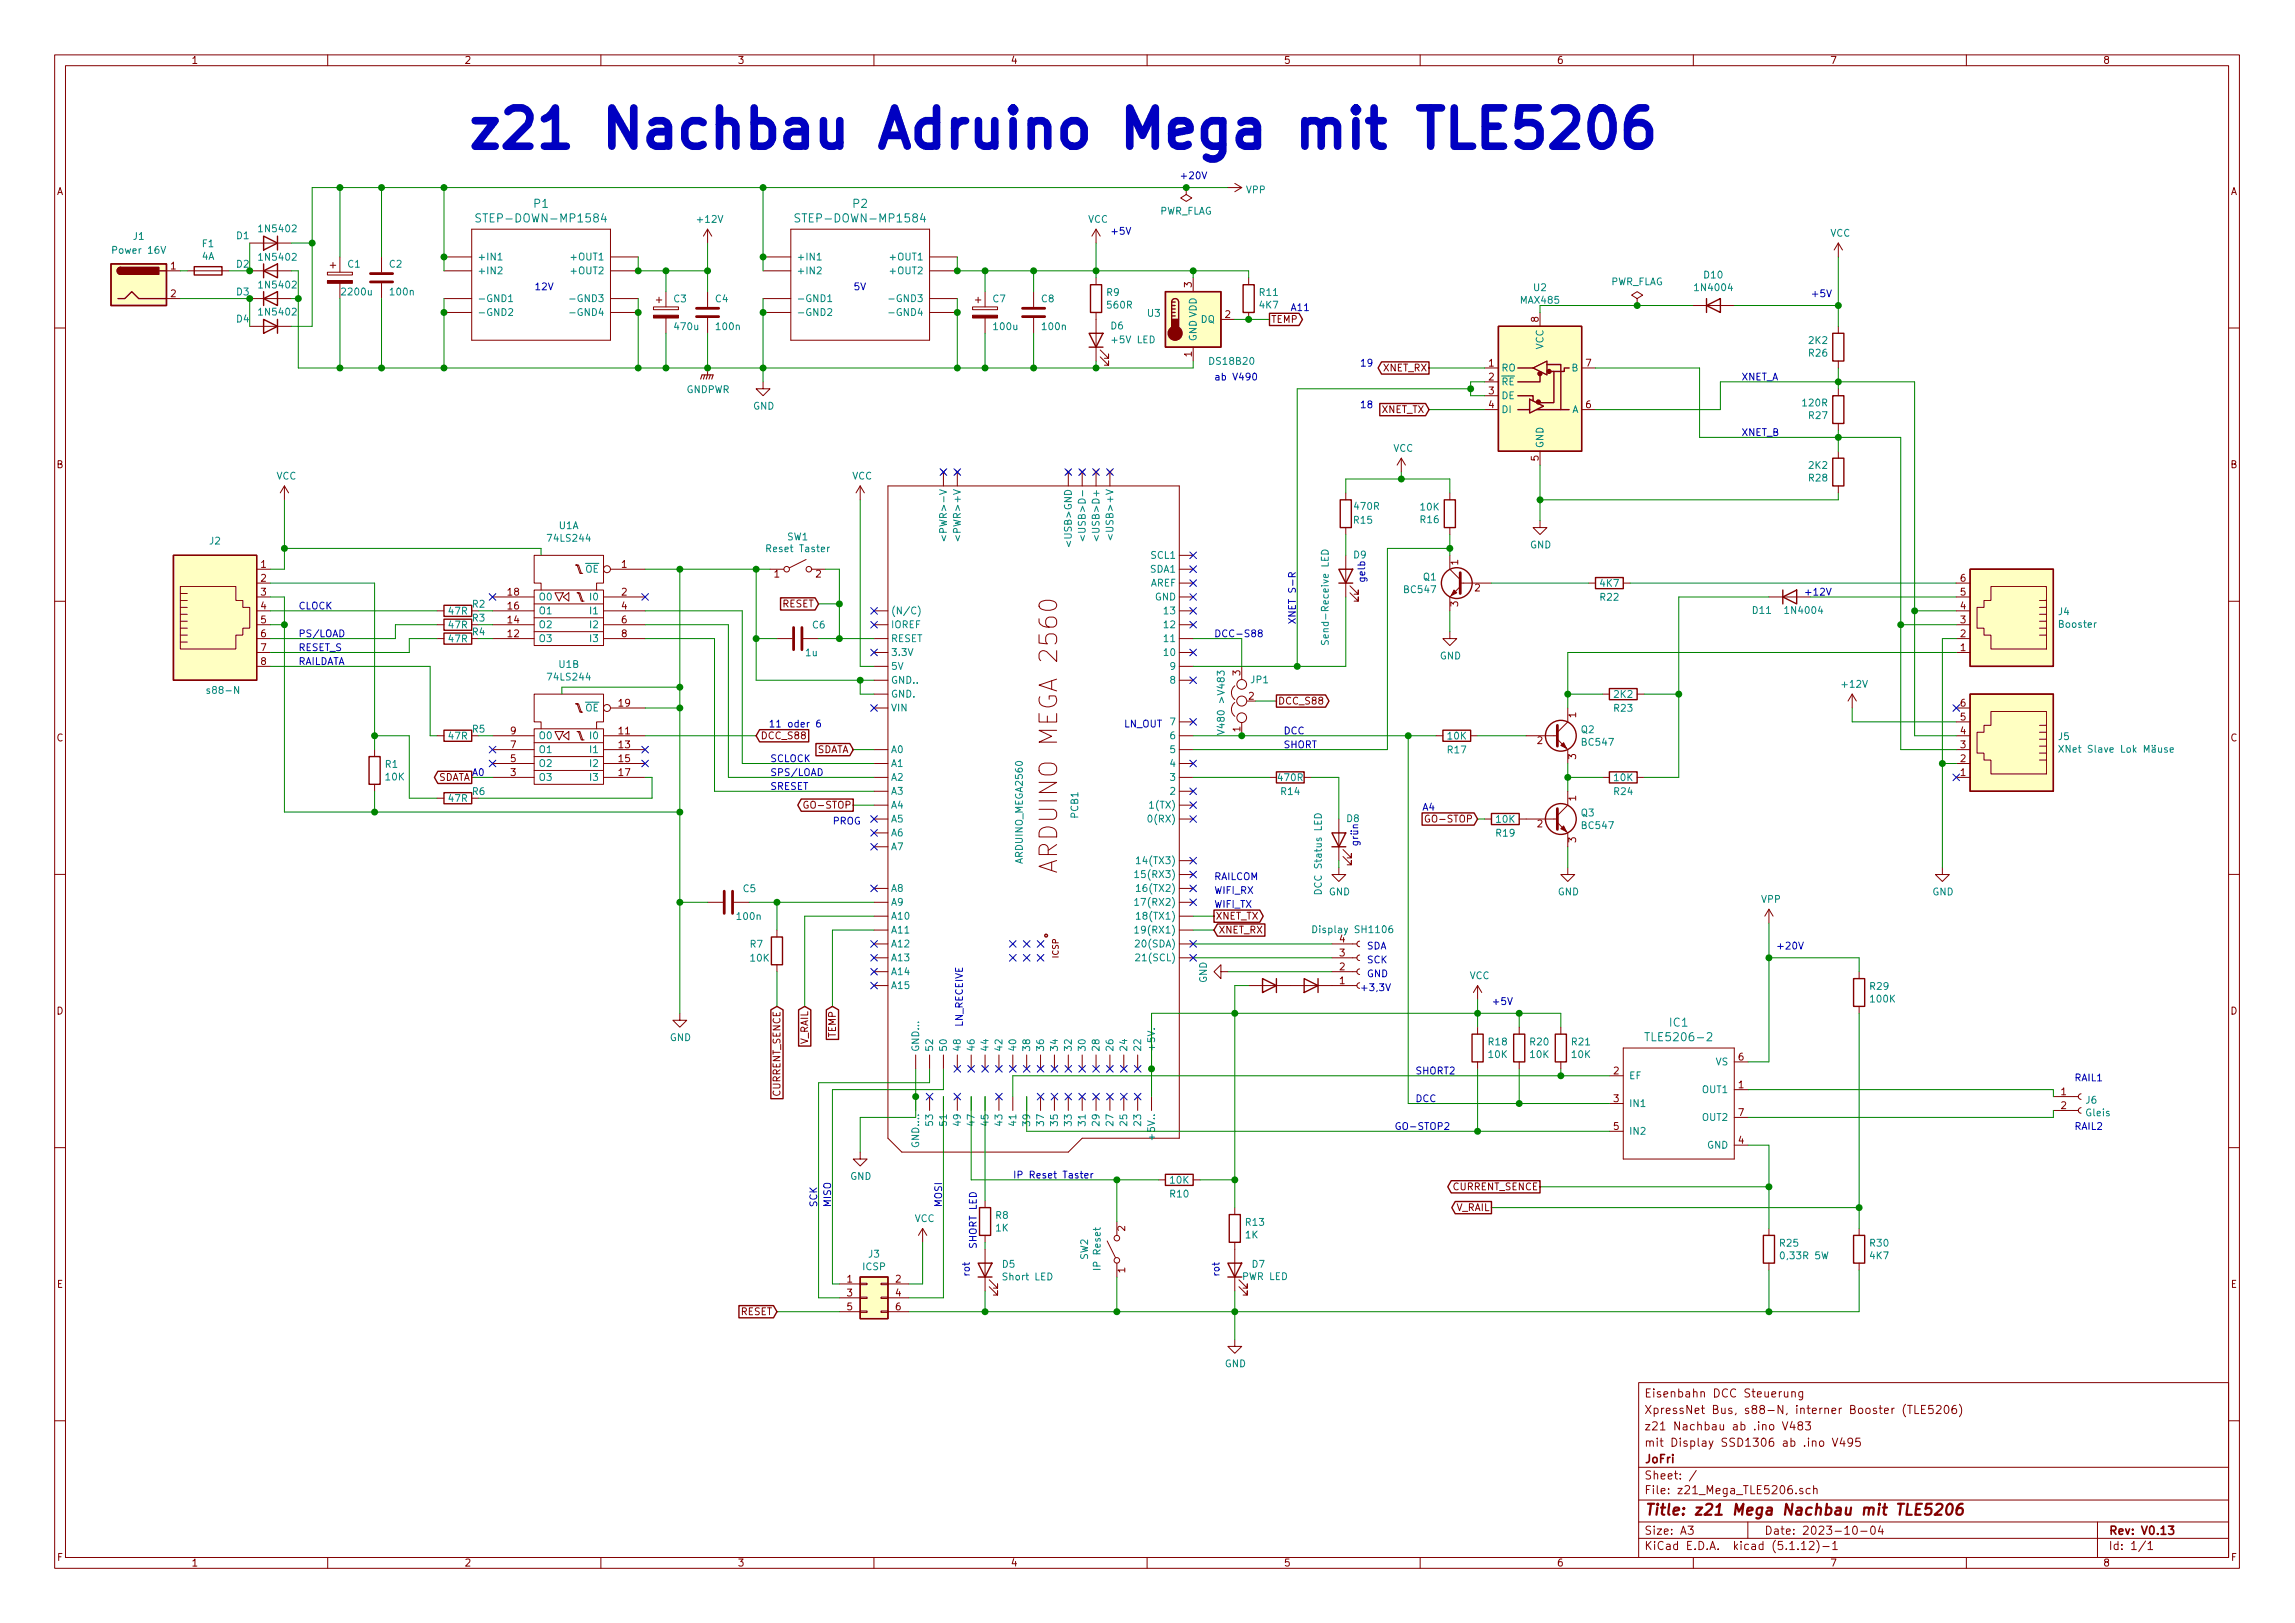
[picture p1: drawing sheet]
<svg xmlns="http://www.w3.org/2000/svg" width="420mm" height="297mm" viewBox="0 0 420 297" stroke-linecap="round" stroke-linejoin="round" font-family="sans-serif">
<defs><g id="words">
<text font-size="9.8" fill="#0000c2" x="85.1" y="27.1">z21 Nachbau Adruino Mega mit TLE5206</text>
<text font-size="4.5" fill="#840000" x="193.6" y="158.1" transform="rotate(-90 193.6 158.1)">ARDUINO MEGA 2560</text>
<text font-size="2.8" fill="#840000" x="301" y="277.3">Title: z21 Mega Nachbau mit TLE5206</text>
<g font-size="2.1" fill="#008484">
<text x="88.4" y="40.7">STEP-DOWN-MP1584</text>
<text x="97.8" y="38">P1</text>
<text x="146.9" y="40.7">STEP-DOWN-MP1584</text>
<text x="156.2" y="38">P2</text>
<text x="302.1" y="190.6">TLE5206-2</text>
<text x="305.7" y="187.9">IC1</text>
</g>
<g font-size="2.1" fill="#840000">
<text x="301" y="255.8">Eisenbahn DCC Steuerung</text>
<text x="301" y="261.8">z21 Nachbau ab .ino V483</text>
<text x="301" y="258.8">XpressNet Bus, s88-N, interner Booster (TLE5206)</text>
<text x="301" y="267.8">JoFri</text>
<text x="301" y="264.8">mit Display SSD1306 ab .ino V495</text>
<text x="301" y="273.5">File: z21_Mega_TLE5206.sch</text>
<text x="301" y="270.8">Sheet: /</text>
<text x="301" y="280.9">Size: A3</text>
<text x="323" y="280.9">Date: 2023-10-04</text>
<text x="386" y="280.9">Rev: V0.13</text>
<text x="301" y="283.7">KiCad E.D.A. kicad (5.1.12)-1</text>
<text x="386" y="283.7">Id: 1/1</text>
</g>
<g font-size="1.8" fill="#840000">
<text x="35" y="11.7">1</text>
<text x="85" y="11.7">2</text>
<text x="135" y="11.7">3</text>
<text x="185" y="11.7">4</text>
<text x="235" y="11.7">5</text>
<text x="285" y="11.7">6</text>
<text x="335" y="11.7">7</text>
<text x="385" y="11.7">8</text>
<text x="10.4" y="35.7">A</text>
<text x="408.4" y="35.7">A</text>
<text x="31.3" y="49.3">1</text>
<text x="218.2" y="52.6" transform="rotate(-90 218.2 52.6)">3</text>
<text x="31.3" y="54.4">2</text>
<text x="224.3" y="58.2">2</text>
<text x="232.7" y="59.1">TEMP</text>
<text x="281.7" y="58.9" transform="rotate(-90 281.7 58.9)">8</text>
<text x="218.2" y="65.3" transform="rotate(-90 218.2 65.3)">1</text>
<text x="253.2" y="68">XNET_RX</text>
<text x="272.6" y="67.1">1</text>
<text x="272.6" y="69.6">2</text>
<text x="290.3" y="67.1">7</text>
<text x="252.9" y="75.6">XNET_TX</text>
<text x="272.6" y="72.2">3</text>
<text x="272.6" y="74.7">4</text>
<text x="290.3" y="74.7">6</text>
<text x="10.4" y="85.7">B</text>
<text x="281.7" y="84.3" transform="rotate(-90 281.7 84.3)">5</text>
<text x="408.4" y="85.7">B</text>
<text x="47.8" y="103.9">1</text>
<text x="47.8" y="106.5">2</text>
<text x="113.8" y="103.9">1</text>
<text x="141.8" y="105.7">1</text>
<text x="149.4" y="105.7">2</text>
<text x="267" y="103.4" transform="rotate(-90 267 103.4)">1</text>
<text x="358.9" y="106.5">6</text>
<text x="47.8" y="109">3</text>
<text x="47.8" y="111.5">4</text>
<text x="93" y="111.5">16</text>
<text x="93" y="109">18</text>
<text x="113.8" y="109">2</text>
<text x="113.8" y="111.5">4</text>
<text x="143.2" y="111.2">RESET</text>
<text x="267" y="111" transform="rotate(-90 267 111)">3</text>
<text x="270" y="108.2">2</text>
<text x="358.9" y="111.5">4</text>
<text x="358.9" y="109">5</text>
<text x="47.8" y="114.1">5</text>
<text x="47.8" y="116.6">6</text>
<text x="47.8" y="119.2">7</text>
<text x="93" y="116.6">12</text>
<text x="93" y="114.1">14</text>
<text x="113.8" y="114.1">6</text>
<text x="113.8" y="116.6">8</text>
<text x="358.9" y="119.2">1</text>
<text x="358.9" y="116.6">2</text>
<text x="358.9" y="114.1">3</text>
<text x="47.8" y="121.7">8</text>
<text x="227.1" y="123.6" transform="rotate(-90 227.1 123.6)">3</text>
<text x="113.3" y="129.3">19</text>
<text x="228.6" y="128.1">2</text>
<text x="233.9" y="128.9">DCC_S88</text>
<text x="288.5" y="131.3" transform="rotate(-90 288.5 131.3)">1</text>
<text x="358.9" y="131.9">5</text>
<text x="358.9" y="129.3">6</text>
<text x="10.4" y="135.7">C</text>
<text x="93.5" y="136.9">7</text>
<text x="93.5" y="134.4">9</text>
<text x="113.3" y="134.4">11</text>
<text x="113.3" y="136.9">13</text>
<text x="139.2" y="135.3">DCC_S88</text>
<text x="149.3" y="137.8">SDATA</text>
<text x="227.1" y="133.9" transform="rotate(-90 227.1 133.9)">1</text>
<text x="281.5" y="136.2">2</text>
<text x="358.9" y="136.9">3</text>
<text x="358.9" y="134.4">4</text>
<text x="408.4" y="135.7">C</text>
<text x="80" y="142.9">SDATA</text>
<text x="93.5" y="142">3</text>
<text x="93.5" y="139.5">5</text>
<text x="113.3" y="139.5">15</text>
<text x="113.3" y="142">17</text>
<text x="288.5" y="138.9" transform="rotate(-90 288.5 138.9)">3</text>
<text x="358.9" y="142">1</text>
<text x="358.9" y="139.5">2</text>
<text x="147.8" y="148">GO-STOP</text>
<text x="288.5" y="146.6" transform="rotate(-90 288.5 146.6)">1</text>
<text x="261.6" y="150.5">GO-STOP</text>
<text x="281.5" y="151.4">2</text>
<text x="288.5" y="154.2" transform="rotate(-90 288.5 154.2)">3</text>
<text x="222.5" y="168.3">XNET_TX</text>
<text x="223" y="170.9">XNET_RX</text>
<text x="245.3" y="172.5">4</text>
<text x="245.3" y="177.6">2</text>
<text x="245.3" y="175">3</text>
<text x="10.4" y="185.7">D</text>
<text x="245.3" y="180.1">1</text>
<text x="408.4" y="185.7">D</text>
<text x="148" y="191.3" transform="rotate(-90 148 191.3)">V_RAIL</text>
<text x="153" y="189.9" transform="rotate(-90 153 189.9)">TEMP</text>
<text x="295.4" y="196.6">2</text>
<text x="318.3" y="194.1">6</text>
<text x="142.9" y="200.7" transform="rotate(-90 142.9 200.7)">CURRENT_SENCE</text>
<text x="295.4" y="201.7">3</text>
<text x="318.3" y="199.2">1</text>
<text x="377.3" y="200.4">1</text>
<text x="377.3" y="203">2</text>
<text x="295.4" y="206.8">5</text>
<text x="318.3" y="209.3">4</text>
<text x="318.3" y="204.3">7</text>
<text x="266" y="217.8">CURRENT_SENCE</text>
<text x="266.5" y="221.7">V_RAIL</text>
<text x="206" y="225.3" transform="rotate(-90 206 225.3)">2</text>
<text x="206" y="232.9" transform="rotate(-90 206 232.9)">1</text>
<text x="10.4" y="235.7">E</text>
<text x="155.1" y="234.7">1</text>
<text x="155.1" y="237.3">3</text>
<text x="155.1" y="239.8">5</text>
<text x="164" y="234.7">2</text>
<text x="164" y="237.3">4</text>
<text x="164" y="239.8">6</text>
<text x="408.4" y="235.7">E</text>
<text x="135.6" y="240.7">RESET</text>
<text x="10.5" y="285.7">F</text>
<text x="35" y="286.7">1</text>
<text x="85" y="286.7">2</text>
<text x="135" y="286.7">3</text>
<text x="185" y="286.7">4</text>
<text x="235" y="286.7">5</text>
<text x="285" y="286.7">6</text>
<text x="335" y="286.7">7</text>
<text x="385" y="286.7">8</text>
<text x="408.5" y="285.7">F</text>
</g>
<g font-size="1.8" fill="#0000c2">
<text x="215.9" y="32.8">+20V</text>
<text x="203.2" y="43">+5V</text>
<text x="97.8" y="53.1">12V</text>
<text x="156.2" y="53.1">5V</text>
<text x="236.2" y="56.9">A11</text>
<text x="331.5" y="54.4">+5V</text>
<text x="222.2" y="69.6">ab V490</text>
<text x="248.9" y="67.1">19</text>
<text x="318.8" y="69.6">XNET_A</text>
<text x="248.9" y="74.7">18</text>
<text x="318.8" y="79.8">XNET_B</text>
<text x="249.9" y="106.7" transform="rotate(-90 249.9 106.7)">gelb</text>
<text x="54.6" y="111.5">CLOCK</text>
<text x="330.2" y="109">+12V</text>
<text x="54.6" y="119.2">RESET_S</text>
<text x="54.6" y="116.6">PS/LOAD</text>
<text x="222.2" y="116.6">DCC-S88</text>
<text x="237.2" y="114.3" transform="rotate(-90 237.2 114.3)">XNET S-R</text>
<text x="54.6" y="121.7">RAILDATA</text>
<text x="140.2" y="133.1">11 oder 6</text>
<text x="205.7" y="133.1">LN_OUT</text>
<text x="234.9" y="134.4">DCC</text>
<text x="234.9" y="136.9">SHORT</text>
<text x="86.4" y="142">A0</text>
<text x="141" y="139.5">SCLOCK</text>
<text x="141" y="142">SPS/LOAD</text>
<text x="141" y="144.6">SRESET</text>
<text x="260.3" y="148.4">A4</text>
<text x="152.4" y="150.9">PROG</text>
<text x="248.7" y="155" transform="rotate(-90 248.7 155)">grün</text>
<text x="222.2" y="161.1">RAILCOM</text>
<text x="222.2" y="163.6">WIFI_RX</text>
<text x="222.2" y="166.2">WIFI_TX</text>
<text x="250.2" y="173.8">SDA</text>
<text x="325.1" y="173.8">+20V</text>
<text x="250.2" y="176.3">SCK</text>
<text x="250.2" y="178.9">GND</text>
<text x="248.9" y="181.4">+3,3V</text>
<text x="273" y="183.9">+5V</text>
<text x="176.3" y="188" transform="rotate(-90 176.3 188)">LN_RECEIVE</text>
<text x="259.1" y="196.6">SHORT2</text>
<text x="379.7" y="197.9">RAIL1</text>
<text x="259.1" y="201.7">DCC</text>
<text x="255.3" y="206.8">GO-STOP2</text>
<text x="379.7" y="206.8">RAIL2</text>
<text x="185.4" y="215.7">IP Reset Taster</text>
<text x="149.6" y="221" transform="rotate(-90 149.6 221)">SCK</text>
<text x="152.1" y="221" transform="rotate(-90 152.1 221)">MISO</text>
<text x="172.5" y="221" transform="rotate(-90 172.5 221)">MOSI</text>
<text x="177.5" y="233.7" transform="rotate(-90 177.5 233.7)">rot</text>
<text x="178.8" y="228.6" transform="rotate(-90 178.8 228.6)">SHORT LED</text>
<text x="223.3" y="233.7" transform="rotate(-90 223.3 233.7)">rot</text>
</g>
<g font-size="1.8" fill="#008484">
<text x="228.2" y="35.4">VPP</text>
<text x="127.8" y="40.8">+12V</text>
<text x="199.2" y="40.8">VCC</text>
<text x="212.2" y="39.3">PWR_FLAG</text>
<text x="20.9" y="46.4">Power 16V</text>
<text x="24.4" y="43.9">J1</text>
<text x="37" y="47.6">4A</text>
<text x="37.1" y="45.2">F1</text>
<text x="43.3" y="43.8">D1</text>
<text x="47.7" y="47.7">1N5402</text>
<text x="47.7" y="42.5">1N5402</text>
<text x="87.4" y="47.7">+IN1</text>
<text x="105" y="47.7">+OUT1</text>
<text x="145.8" y="47.7">+IN1</text>
<text x="163.4" y="47.7">+OUT1</text>
<text x="335.1" y="43.3">VCC</text>
<text x="43.3" y="49">D2</text>
<text x="47.7" y="52.8">1N5402</text>
<text x="63.7" y="49">C1</text>
<text x="71.3" y="49">C2</text>
<text x="87.4" y="50.2">+IN2</text>
<text x="105" y="50.2">+OUT2</text>
<text x="145.8" y="50.2">+IN2</text>
<text x="163.4" y="50.2">+OUT2</text>
<text x="280.8" y="53.3">U2</text>
<text x="294.8" y="52.2">PWR_FLAG</text>
<text x="310.6" y="53.3">1N4004</text>
<text x="312" y="51">D10</text>
<text x="43.3" y="54.1">D3</text>
<text x="43.3" y="59">D4</text>
<text x="47.7" y="57.7">1N5402</text>
<text x="62.8" y="54.1">2200u</text>
<text x="71.6" y="54.1">100n</text>
<text x="87.4" y="55.3">-GND1</text>
<text x="87.4" y="57.8">-GND2</text>
<text x="105.2" y="55.3">-GND3</text>
<text x="105.2" y="57.8">-GND4</text>
<text x="123.4" y="55.3">C3</text>
<text x="131" y="55.3">C4</text>
<text x="145.8" y="55.3">-GND1</text>
<text x="145.8" y="57.8">-GND2</text>
<text x="163.7" y="55.3">-GND3</text>
<text x="163.7" y="57.8">-GND4</text>
<text x="181.8" y="55.3">C7</text>
<text x="190.7" y="55.3">C8</text>
<text x="202.6" y="54.2">R9</text>
<text x="202.8" y="56.5">560R</text>
<text x="210.1" y="58">U3</text>
<text x="219.9" y="59.1">DQ</text>
<text x="230.7" y="54.2">R11</text>
<text x="230.7" y="56.5">4K7</text>
<text x="278.5" y="55.6">MAX485</text>
<text x="123.6" y="60.4">470u</text>
<text x="131.3" y="60.4">100n</text>
<text x="182.1" y="60.4">100u</text>
<text x="191" y="60.4">100n</text>
<text x="203.4" y="60.3">D6</text>
<text x="203.8" y="62.8">+5V LED</text>
<text x="219.1" y="62.5" transform="rotate(-90 219.1 62.5)">GND VDD</text>
<text x="282.6" y="64" transform="rotate(-90 282.6 64)">VCC</text>
<text x="331.2" y="65.3">R26</text>
<text x="331.2" y="63">2K2</text>
<text x="125.6" y="71.9">GNDPWR</text>
<text x="221.7" y="66.8">DS18B20</text>
<text x="274.8" y="68">RO</text>
<text x="274.8" y="70.5">RE</text>
<text x="287.8" y="68">B</text>
<text x="137.9" y="75">GND</text>
<text x="274.8" y="73.1">DE</text>
<text x="274.8" y="75.6">DI</text>
<text x="287.8" y="75.6">A</text>
<text x="330.1" y="74.4">120R</text>
<text x="331.2" y="76.7">R27</text>
<text x="255.1" y="82.7">VCC</text>
<text x="282.6" y="82.1" transform="rotate(-90 282.6 82.1)">GND</text>
<text x="50.6" y="87.8">VCC</text>
<text x="156" y="87.8">VCC</text>
<text x="331.2" y="88.1">R28</text>
<text x="331.2" y="85.8">2K2</text>
<text x="247.9" y="95.8">R15</text>
<text x="248.1" y="93.3">470R</text>
<text x="260.1" y="95.7">R16</text>
<text x="260.1" y="93.4">10K</text>
<text x="38.4" y="99.7">J2</text>
<text x="100.6" y="99.1">74LS244</text>
<text x="102.4" y="96.8">U1A</text>
<text x="140.7" y="101.1">Reset Taster</text>
<text x="144.1" y="98.9">SW1</text>
<text x="173.4" y="97.4" transform="rotate(-90 173.4 97.4)">&lt;PWR&gt;-V</text>
<text x="175.9" y="97.9" transform="rotate(-90 175.9 97.9)">&lt;PWR&gt;+V</text>
<text x="196.2" y="99.2" transform="rotate(-90 196.2 99.2)">&lt;USB&gt;GND</text>
<text x="198.8" y="97.1" transform="rotate(-90 198.8 97.1)">&lt;USB&gt;D-</text>
<text x="201.3" y="97.5" transform="rotate(-90 201.3 97.5)">&lt;USB&gt;D+</text>
<text x="203.8" y="97.4" transform="rotate(-90 203.8 97.4)">&lt;USB&gt;+V</text>
<text x="280.1" y="100.4">GND</text>
<text x="107.2" y="104.8">OE</text>
<text x="210.6" y="107.4">AREF</text>
<text x="210.7" y="104.8">SDA1</text>
<text x="210.9" y="102.3">SCL1</text>
<text x="247.9" y="102.2">D9</text>
<text x="260.6" y="106.2">Q1</text>
<text x="293" y="107.4">4K7</text>
<text x="82.2" y="112.5">47R</text>
<text x="86.5" y="111.2">R2</text>
<text x="86.5" y="113.8">R3</text>
<text x="98.6" y="112.4">O1</text>
<text x="98.6" y="109.9">O0</text>
<text x="108.3" y="109.9">I0</text>
<text x="108.3" y="112.4">I1</text>
<text x="163.1" y="112.4">(N/C)</text>
<text x="211.5" y="109.9">GND</text>
<text x="213.4" y="112.4">13</text>
<text x="257.2" y="108.5">BC547</text>
<text x="293" y="109.9">R22</text>
<text x="320.9" y="112.4">D11</text>
<text x="327.1" y="112.4">1N4004</text>
<text x="376.9" y="112.6">J4</text>
<text x="82.2" y="115">47R</text>
<text x="82.2" y="117.6">47R</text>
<text x="86.5" y="116.3">R4</text>
<text x="98.6" y="117.5">O3</text>
<text x="98.6" y="115">O2</text>
<text x="108.3" y="115">I2</text>
<text x="108.3" y="117.5">I3</text>
<text x="148.8" y="115">C6</text>
<text x="163.1" y="115">IOREF</text>
<text x="163.1" y="117.5">RESET</text>
<text x="213.4" y="117.5">11</text>
<text x="213.4" y="115">12</text>
<text x="243.3" y="117.1" transform="rotate(-90 243.3 117.1)">Send-Receive LED</text>
<text x="377" y="114.9">Booster</text>
<text x="100.6" y="124.5">74LS244</text>
<text x="102.4" y="122.2">U1B</text>
<text x="147.5" y="120.1">1u</text>
<text x="163.1" y="120.1">3.3V</text>
<text x="163.1" y="122.6">5V</text>
<text x="163.1" y="125.1">GND..</text>
<text x="213.4" y="120.1">10</text>
<text x="214.4" y="125.1">8</text>
<text x="214.4" y="122.6">9</text>
<text x="229" y="125.1">JP1</text>
<text x="263.6" y="120.7">GND</text>
<text x="337.4" y="125.9">+12V</text>
<text x="38.4" y="127">s88-N</text>
<text x="107.2" y="130.2">OE</text>
<text x="163.1" y="127.7">GND.</text>
<text x="163.1" y="130.2">VIN</text>
<text x="295.6" y="130.3">R23</text>
<text x="295.6" y="127.7">2K2</text>
<text x="82.2" y="135.3">47R</text>
<text x="86.5" y="134.1">R5</text>
<text x="98.6" y="137.8">O1</text>
<text x="98.6" y="135.3">O0</text>
<text x="108.3" y="135.3">I0</text>
<text x="108.3" y="137.8">I1</text>
<text x="163.1" y="137.8">A0</text>
<text x="214.4" y="137.8">5</text>
<text x="214.4" y="135.3">6</text>
<text x="214.4" y="132.8">7</text>
<text x="224.2" y="133.5" transform="rotate(-90 224.2 133.5)">V480 &gt;V483</text>
<text x="265.1" y="137.9">R17</text>
<text x="265.1" y="135.3">10K</text>
<text x="289.5" y="134.2">Q2</text>
<text x="289.7" y="136.5">BC547</text>
<text x="376.9" y="135.4">J5</text>
<text x="378.1" y="137.8">XNet Slave Lok Mäuse</text>
<text x="70.6" y="140.5">R1</text>
<text x="70.6" y="142.8">10K</text>
<text x="98.6" y="142.9">O3</text>
<text x="98.6" y="140.4">O2</text>
<text x="108.3" y="140.4">I2</text>
<text x="108.3" y="142.9">I3</text>
<text x="163.1" y="140.4">A1</text>
<text x="163.1" y="142.9">A2</text>
<text x="214.4" y="142.9">3</text>
<text x="214.4" y="140.4">4</text>
<text x="234.1" y="143">470R</text>
<text x="295.6" y="143">10K</text>
<text x="82.2" y="146.8">47R</text>
<text x="86.5" y="145.5">R6</text>
<text x="163.1" y="145.5">A3</text>
<text x="163.1" y="148">A4</text>
<text x="197.4" y="149.7" transform="rotate(-90 197.4 149.7)">PCB1</text>
<text x="211" y="148">1(TX)</text>
<text x="214.4" y="145.5">2</text>
<text x="234.6" y="145.5">R14</text>
<text x="289.5" y="149.4">Q3</text>
<text x="295.6" y="145.5">R24</text>
<text x="163.1" y="150.5">A5</text>
<text x="163.1" y="153.1">A6</text>
<text x="163.1" y="155.6">A7</text>
<text x="210.8" y="150.5">0(RX)</text>
<text x="246.6" y="150.5">D8</text>
<text x="274" y="153.1">R19</text>
<text x="274" y="150.6">10K</text>
<text x="289.7" y="151.7">BC547</text>
<text x="187.2" y="157.8" transform="rotate(-90 187.2 157.8)">ARDUINO_MEGA2560</text>
<text x="208.8" y="160.7">15(RX3)</text>
<text x="209" y="158.2">14(TX3)</text>
<text x="136.1" y="163.3">C5</text>
<text x="163.1" y="163.2">A8</text>
<text x="163.1" y="165.8">A9</text>
<text x="208.8" y="165.8">17(RX2)</text>
<text x="209" y="163.2">16(TX2)</text>
<text x="242" y="163.2" transform="rotate(-90 242 163.2)">DCC Status LED</text>
<text x="243.3" y="163.9">GND</text>
<text x="285.2" y="163.9">GND</text>
<text x="322.5" y="165.2">VPP</text>
<text x="353.8" y="163.9">GND</text>
<text x="135.1" y="168.4">100n</text>
<text x="137.4" y="173.4">R7</text>
<text x="163.1" y="168.3">A10</text>
<text x="163.1" y="170.9">A11</text>
<text x="163.1" y="173.4">A12</text>
<text x="208.5" y="173.4">20(SDA)</text>
<text x="208.8" y="170.9">19(RX1)</text>
<text x="209" y="168.3">18(TX1)</text>
<text x="241.1" y="170.8">Display SH1106</text>
<text x="137.4" y="176">10K</text>
<text x="163.1" y="175.9">A13</text>
<text x="163.1" y="178.5">A14</text>
<text x="208.7" y="175.9">21(SCL)</text>
<text x="221" y="179.9" transform="rotate(-90 221 179.9)">GND</text>
<text x="269" y="179.2">VCC</text>
<text x="163.1" y="181">A15</text>
<text x="342.4" y="181.2">R29</text>
<text x="342.5" y="183.5">100K</text>
<text x="122.6" y="190.5">GND</text>
<text x="272.6" y="191.3">R18</text>
<text x="280.2" y="191.3">R20</text>
<text x="287.8" y="191.3">R21</text>
<text x="168.3" y="192.6" transform="rotate(-90 168.3 192.6)">GND...</text>
<text x="170.8" y="192.6" transform="rotate(-90 170.8 192.6)">52</text>
<text x="173.4" y="192.6" transform="rotate(-90 173.4 192.6)">50</text>
<text x="175.9" y="192.6" transform="rotate(-90 175.9 192.6)">48</text>
<text x="178.4" y="192.6" transform="rotate(-90 178.4 192.6)">46</text>
<text x="181" y="192.6" transform="rotate(-90 181 192.6)">44</text>
<text x="183.5" y="192.6" transform="rotate(-90 183.5 192.6)">42</text>
<text x="186.1" y="192.6" transform="rotate(-90 186.1 192.6)">40</text>
<text x="188.6" y="192.6" transform="rotate(-90 188.6 192.6)">38</text>
<text x="191.1" y="192.6" transform="rotate(-90 191.1 192.6)">36</text>
<text x="193.7" y="192.6" transform="rotate(-90 193.7 192.6)">34</text>
<text x="196.2" y="192.6" transform="rotate(-90 196.2 192.6)">32</text>
<text x="198.8" y="192.6" transform="rotate(-90 198.8 192.6)">30</text>
<text x="201.3" y="192.6" transform="rotate(-90 201.3 192.6)">28</text>
<text x="203.8" y="192.6" transform="rotate(-90 203.8 192.6)">26</text>
<text x="206.4" y="192.6" transform="rotate(-90 206.4 192.6)">24</text>
<text x="208.9" y="192.6" transform="rotate(-90 208.9 192.6)">22</text>
<text x="211.5" y="192.6" transform="rotate(-90 211.5 192.6)">+5V.</text>
<text x="272.6" y="193.6">10K</text>
<text x="280.2" y="193.6">10K</text>
<text x="287.8" y="193.6">10K</text>
<text x="298.2" y="197.5">EF</text>
<text x="314.1" y="195">VS</text>
<text x="298.2" y="202.6">IN1</text>
<text x="311.8" y="200.1">OUT1</text>
<text x="381.9" y="202">J6</text>
<text x="168.3" y="209.6" transform="rotate(-90 168.3 209.6)">GND....</text>
<text x="170.8" y="205.7" transform="rotate(-90 170.8 205.7)">53</text>
<text x="173.4" y="205.7" transform="rotate(-90 173.4 205.7)">51</text>
<text x="175.9" y="205.7" transform="rotate(-90 175.9 205.7)">49</text>
<text x="178.4" y="205.7" transform="rotate(-90 178.4 205.7)">47</text>
<text x="181" y="205.7" transform="rotate(-90 181 205.7)">45</text>
<text x="183.5" y="205.7" transform="rotate(-90 183.5 205.7)">43</text>
<text x="186.1" y="205.7" transform="rotate(-90 186.1 205.7)">41</text>
<text x="188.6" y="205.7" transform="rotate(-90 188.6 205.7)">39</text>
<text x="191.1" y="205.7" transform="rotate(-90 191.1 205.7)">37</text>
<text x="193.7" y="205.7" transform="rotate(-90 193.7 205.7)">35</text>
<text x="196.2" y="205.7" transform="rotate(-90 196.2 205.7)">33</text>
<text x="198.8" y="205.7" transform="rotate(-90 198.8 205.7)">31</text>
<text x="201.3" y="205.7" transform="rotate(-90 201.3 205.7)">29</text>
<text x="203.8" y="205.7" transform="rotate(-90 203.8 205.7)">27</text>
<text x="206.4" y="205.7" transform="rotate(-90 206.4 205.7)">25</text>
<text x="208.9" y="205.7" transform="rotate(-90 208.9 205.7)">23</text>
<text x="211.5" y="207.9" transform="rotate(-90 211.5 207.9)">+5V..</text>
<text x="298.2" y="207.7">IN2</text>
<text x="311.8" y="205.1">OUT2</text>
<text x="381.9" y="204.3">Gleis</text>
<text x="155.7" y="215.9">GND</text>
<text x="312.5" y="210.2">GND</text>
<text x="214.3" y="219.2">R10</text>
<text x="214.3" y="216.6">10K</text>
<text x="167.4" y="223.7">VCC</text>
<text x="182.3" y="223.1">R8</text>
<text x="182.3" y="225.4">1K</text>
<text x="228" y="226.7">1K</text>
<text x="228.1" y="224.3">R13</text>
<text x="158" y="232.5">ICSP</text>
<text x="159.1" y="230.2">J3</text>
<text x="183.5" y="232">D5</text>
<text x="199.2" y="230.5" transform="rotate(-90 199.2 230.5)">SW2</text>
<text x="201.5" y="232.1" transform="rotate(-90 201.5 232.1)">IP Reset</text>
<text x="229.3" y="232">D7</text>
<text x="325.9" y="228.2">R25</text>
<text x="326.3" y="230.5">0,33R 5W</text>
<text x="342.4" y="228.2">R30</text>
<text x="342.4" y="230.5">4K7</text>
<text x="183.8" y="234.3">Short LED</text>
<text x="227.5" y="234.3">PWR LED</text>
<text x="224.2" y="250.2">GND</text>
</g>
<text font-size="1.5" fill="#840000" x="193.8" y="175.3" transform="rotate(-90 193.8 175.3)">ICSP</text>
</g></defs>
<g fill="none" stroke="#840000" stroke-width=".18">
<path d="M10 10h400v277h-400zM12 12h396v273.1h-396zM60 10v2M110 10v2M160 10v2M210 10v2M260 10v2M310 10v2M360 10v2M217.2 34.3v1.3l1 .6-1 .7-1-.7 1-.6M217.2 34.3h.1M224.8 34.3h2.5"/>
<path d="M226.1 33.6l1.2 .7M227.3 34.3l-1.2 .8M30.5 49.6h2.5M30.5 54.6h2.5M34.3 49.6h7.6M45.7 49.6h7.6M45.7 54.6h7.6M45.7 59.7h7.6M45.7 44.5h7.6M59.9 49.8h4.6v.5h-4.6zM60.5 48.6h1M61 48v1.1"/>
<path d="M62.2 47v2.8M62.2 51.9v2.7M69.8 47v2.8M69.8 51.9v2.7M81.3 47h5.1M81.3 49.6h5.1M81.3 54.6h5.1M81.3 57.2h5.1M86.4 41.9h25.4v20.4h-25.4zM111.8 47h5M111.8 49.6h5M111.8 54.6h5"/>
<path d="M111.8 57.2h5M119.6 56.2h4.6v.5h-4.6zM120.1 54.9h1.1M120.6 54.4v1M121.9 53.4v2.8M121.9 58.2v2.8M129.5 41.9l-.7 1.3M129.5 41.9v2.6M129.5 53.4v2.8M129.5 58.2v2.8M129.5 41.9l.8 1.3M139.7 47h5.1"/>
<path d="M139.7 49.6h5.1M139.7 54.6h5.1M139.7 57.2h5.1M144.8 41.9h25.4v20.4h-25.4zM170.2 47h5.1M170.2 49.6h5.1M170.2 54.6h5.1M170.2 57.2h5.1M178.1 56.2h4.5v.5h-4.5zM178.6 54.9h1M179.1 54.4v1M180.3 53.4v2.8"/>
<path d="M180.3 58.2v2.8M189.2 53.4v2.8M189.2 58.2v2.8M200.7 41.9v2.6M200.7 50.8v1.3M200.7 57.2v8.9M200.7 41.9l-.8 1.3M200.7 41.9l.7 1.3M218.4 50.8v2.6M223.5 58.5h2.6M228.6 50.8v1.3M228.6 57.2v1.3"/>
<path d="M281.9 57.2v2.5M299.7 54.6l1-.6-1-.6-1 .6 1 .6v1.3M299.7 55.9h.1M309.9 55.9h7.6M336.5 44.5v2.5M336.5 59.7v1.3M336.5 44.5l-.7 1.3M336.5 44.5l.8 1.3M10 60h2M129.5 67.3v1.3M139.7 69.9v1.3h1.3l-1.3 1.2-1.3-1.2h1.3M201.4 65.3l1.5 1.5v-.7v.7h-.7"/>
<path d="M201.4 64l1.5 1.6v-.8v.8h-.7M218.4 63.5v2.6M271.8 67.3h2.5M271.8 69.9h2.5M271.8 72.4h2.5M271.8 75h2.5M283.2 66.7h.1M289.6 67.3h2.5M289.6 75h2.5M336.5 66.1v1.2M336.5 71.2v1.2M336.5 77.5v1.3"/>
<path d="M408 60h2M52.1 88.9l-.8 1.3M52.1 88.9v2.6M52.1 88.9l.7 1.3M157.5 88.9l-.8 1.3M157.5 88.9v2.6M157.5 88.9l.7 1.3M162.6 88.9h53.3v119.4h-17.8l-2.5 2.6h-30.5l-2.5-2.6zM172.3 86l.8 .8M172.7 86.4v2.5M173.1 86l-.8 .8M174.9 86l.7 .8"/>
<path d="M175.3 86.4v2.5M175.6 86l-.7 .8M195.2 86l.8 .8M195.6 86.4v2.5M196 86l-.8 .8M197.7 86l.8 .8M198.1 86.4v2.5M198.5 86l-.8 .8M200.3 86l.7 .8M200.7 86.4v2.5M201 86l-.7 .8M202.8 86l.8 .8"/>
<path d="M203.2 86.4v2.5M203.6 86l-.8 .8M246.4 90.2v1.3M246.4 96.6v1.2M256.5 83.9l-.7 1.2M256.5 83.9v2.5M256.5 83.9l.8 1.2M265.4 90.2v1.3M265.4 96.6v1.2M281.9 95.3v1.3h1.3l-1.3 1.2-1.2-1.2h1.2M281.9 82.6v2.5M336.5 82.6v1.3"/>
<path d="M336.5 88.9v1.3M10 110h2M33 108.6h1.3M33 109.9h1.3M33 111.2h1.3M33 112.4h1.3M33 113.7h1.3M33 115h1.3M33 107.4h10.2v2.5h1.2v1.3h1.3v3.8h-1.3v1.2h-1.2v2.6h-10.2zM33 116.2h1.3M33 117.5h1.3M47 104.2h2.5"/>
<path d="M47 116.9h2.5M47 114.3h2.5M47 111.8h2.5M47 109.3h2.5M47 106.7h2.5M47 119.4h2.5M80 116.9h1.3M80 114.3h1.3M80 111.8h1.3M90.2 116.9h7.6M90.2 114.3h7.6M90.2 111.8h7.6"/>
<path d="M90.2 109.3h7.6M97.8 108h12.7v10.1h-12.7zM97.8 113.1h12.7M97.8 115.6h12.7M97.8 110.5h12.7M99.1 108v-1.3h-1.3v-5.1h12.7v5.1h-1.3v1.3M101.6 108.5h1.5l-.7 1.5zM103.1 109.3l1-.8v1.5zM106.4 104.9l-.5-1.5h-.5h.3l.5 1.5h.5M106.7 110l-.5-1.5h-.5h.2l.5 1.5h.5M110.5 116.9h7.6M110.5 114.3h7.6"/>
<path d="M110.5 111.8h7.6M110.5 109.3h7.6M111.8 104.2h6.3M141 104.2h2.5M142.2 116.9h2.8M147.1 116.9h2.8M147.6 102.4l-3.1 1.5M148.6 104.2h2.5M160 116.9h2.6M160 114.3h2.6M160 111.8h2.6M160 119.4h2.6"/>
<path d="M190.4 110.3a2.42 2.42 0 0 1 2.9 0 .76 .76 0 0 1-.5 1.2 1.9 1.9 0 0 1-2.6-.6zM215.9 104.2h2.5M215.9 116.9h2.5M215.9 114.3h2.5M215.9 111.8h2.5M215.9 109.3h2.5M215.9 106.7h2.5M215.9 119.4h2.5M215.9 101.6h2.5M246.4 101.6v7.7M247.1 108.5l1.6 1.5v-.7v.7h-.8M247.1 107.2l1.6 1.5v-.7v.7h-.8"/>
<path d="M265.4 115.6v1.3h1.3l-1.3 1.2-1.2-1.2h1.2M265.4 101.6v2.6l1.9 1.9M267.3 107.4l-1.9 1.9v2.5M267.3 106.7h5.7M290.8 106.7h1.3M297.2 106.7h1.2M323.8 109.3h7.7M358.1 116.9h2.6M358.1 114.3h2.6M358.1 111.8h2.6M358.1 109.3h2.6M358.1 106.7h2.6"/>
<path d="M358.1 119.4h2.6M364.5 107.4h10.1v11.4h-10.1v-2.6h-1.3v-1.2h-1.3v-3.8h1.3v-1.3h1.3zM373.4 116.2h1.2M373.4 115h1.2M373.4 113.7h1.2M373.4 112.4h1.2M373.4 111.2h1.2M373.4 109.9h1.2M408 110h2M47 122h2.5M68.6 137.2v1.3M80 134.7h1.3"/>
<path d="M90.2 134.7h7.6M90.2 139.7h7.6M90.2 137.2h7.6M97.8 133.4h12.7v10.1h-12.7zM97.8 138.5h12.7M97.8 135.9h12.7M99.1 133.4v-1.3h-1.3v-5.1h12.7v5.1h-1.3v1.3M101.6 133.9h1.5l-.7 1.5zM103.1 134.7l1-.8v1.5zM106.4 130.3l-.5-1.5h-.5h.3l.5 1.5h.5M106.7 135.4l-.5-1.5h-.5h.2l.5 1.5h.5M110.5 134.7h7.6"/>
<path d="M110.5 139.7h7.6M110.5 137.2h7.6M111.8 129.6h6.3M160 139.7h2.6M160 137.2h2.6M160 122h2.6M160 124.5h2.6M160 127h2.6M160 129.6h2.6M215.9 134.7h2.5M215.9 139.7h2.5M215.9 137.2h2.5"/>
<path d="M215.9 122h2.5M215.9 132.1h2.5M215.9 124.5h2.5M226.1 128.6a1.63 1.63 0 0 0 0 2.5M226.1 125.5a1.63 1.63 0 0 0 0 2.6M227.3 122v2.4M227.3 132.2v2.5M262.9 134.7h1.3M269.2 134.7h1.3M279.4 134.7h5.7M285.1 135.3l1.9 1.9v2.5M287 129.6v2.5l-1.9 1.9"/>
<path d="M293.4 127h1.2M299.7 127h1.3M339.1 127l-.8 1.3M339.1 127v2.6M339.1 127l.8 1.3M358.1 134.7h2.6M358.1 139.7h2.6M358.1 137.2h2.6M358.1 132.1h2.6M358.1 129.6h2.6M364.5 130.2h10.1v11.4h-10.1v-2.5h-1.3v-1.3h-1.3v-3.8h1.3v-1.2h1.3zM373.4 139.1h1.2"/>
<path d="M373.4 137.8h1.2M373.4 136.6h1.2M373.4 135.3h1.2M373.4 134h1.2M373.4 132.8h1.2M68.6 143.5v1.3M80 146.1h1.3M90.2 142.3h7.6M97.8 141h12.7M110.5 142.3h7.6M147.9 146.7a.59 .59 0 0 0-.7 .6 .59 .59 0 0 0 .7 .6l.1-.5h-.3M160 149.9h2.6"/>
<path d="M160 147.4h2.6M160 144.8h2.6M160 142.3h2.6M160 152.4h2.6M160 155h2.6M193.4 157.5l-3.2 1.1 3.2 1M215.9 149.9h2.5M215.9 147.4h2.5M215.9 157.5h2.5M215.9 144.8h2.5M215.9 142.3h2.5M232.4 142.3h1.3"/>
<path d="M238.8 142.3h1.2M245.1 158.8v1.3h1.3l-1.3 1.2-1.3-1.2h1.3M245.1 149.9v7.6M245.9 156.8l1.5 1.5v-.8v.8h-.8M245.9 155.5l1.5 1.5v-.8v.8h-.8M261.6 149.3a.59 .59 0 0 0-.7 .5 .59 .59 0 0 0 .7 .6l.1-.5h-.2M271.8 149.9h1.2M278.1 149.9h7M285.1 150.5l1.9 1.9v2.6M287 158.8v1.3h1.3l-1.3 1.2-1.3-1.2h1.3M287 144.8v2.6l-1.9 1.9M293.4 142.3h1.2"/>
<path d="M299.7 142.3h1.3M355.6 158.8v1.3h1.3l-1.3 1.2-1.3-1.2h1.3M358.1 142.3h2.6M10 160h2M129.5 165.1h2.8M134.4 165.1h2.8M142.2 170.2v1.3M142.2 176.6v1.2M160 165.1h2.6M160 162.6h2.6M160 167.7h2.6M160 170.2h2.6"/>
<path d="M160 172.8h2.6M160 175.3h2.6M160 177.8h2.6M185.4 175.3h.1M185.4 172.8h.1M188 175.3h.1M188 172.8h.1M190.5 175.3h.1M190.5 172.8h.1M215.9 160.1h2.5M215.9 165.1h2.5M215.9 162.6h2.5"/>
<path d="M215.9 167.7h2.5M215.9 170.2h2.5M215.9 172.8h2.5M215.9 175.3h2.5M223.5 177.8v-1.2l-1.3 1.2 1.3 1.3v-1.3h1.3M243.8 172.8h4.6M243.8 175.3h4.6M243.8 177.8h4.6M248.9 172.2l-.3 .2-.2 .3 .1 .4 .4 .2M248.9 174.8l-.3 .1-.2 .3 .1 .4 .4 .2M248.9 177.3l-.3 .1-.2 .4 .1 .3 .4 .2M323.8 166.4v2.5"/>
<path d="M323.8 166.4l-.7 1.3M323.8 166.4l.8 1.3M340.4 177.8v1.3M408 160h2M124.5 185.5v1.2h1.2l-1.2 1.3-1.3-1.3h1.3M160 180.4h2.6M167.6 193.1v2.5M170.2 193.1v2.5M172.7 193.1v2.5M175.3 193.1v2.5M177.8 193.1v2.5M180.3 193.1v2.5"/>
<path d="M182.9 193.1v2.5M185.4 193.1v2.5M188 193.1v2.5M190.5 193.1v2.5M193 193.1v2.5M195.6 193.1v2.5M198.1 193.1v2.5M200.7 193.1v2.5M203.2 193.1v2.5M205.7 193.1v2.5M208.3 193.1v2.5M210.8 193.1v2.5"/>
<path d="M228.6 180.4h19.8M270.5 180.4v2.5M270.5 188v1.3M270.5 194.3v1.3M270.5 180.4l-.8 1.2M270.5 180.4l.8 1.2M278.1 188v1.3M278.1 194.3v1.3M285.7 188v1.3M285.7 194.3v1.3M294.6 196.9h2.6M297.2 191.8h20.3v20.3h-20.3z"/>
<path d="M317.5 199.4h2.5M317.5 194.3h2.5M340.4 184.2v1.3M10 210h2M157.5 210.9v1.2h1.2l-1.2 1.3-1.3-1.3h1.3M167.6 200.7v2.5M170.2 200.7v2.5M172.7 200.7v2.5M175.3 200.7v2.5M177.8 200.7v2.5M180.3 200.7v2.5M180.3 219.7v1.3"/>
<path d="M182.9 200.7v2.5M185.4 200.7v2.5M188 200.7v2.5M190.5 200.7v2.5M193 200.7v2.5M195.6 200.7v2.5M198.1 200.7v2.5M200.7 200.7v2.5M203.2 200.7v2.5M205.7 200.7v2.5M208.3 200.7v2.5M210.8 200.7v2.5"/>
<path d="M212.1 215.9h1.3M218.4 215.9h1.3M294.6 202h2.6M294.6 207h2.6M317.5 209.6h2.5M317.5 204.5h2.5M375.9 203.2h4.6M375.9 200.7h4.6M381 202.7l-.3 .1-.2 .4 .1 .3 .4 .2M381 200.2l-.3 .1-.2 .3 .1 .4 .4 .2M408 210h2M153.7 235h3.8"/>
<path d="M153.7 237.5h3.8M157.5 239.9h1.2v.3h-1.2zM157.5 234.9h1.2v.2h-1.2zM157.5 237.4h1.2v.3h-1.2zM161.3 239.9h1.3v.3h-1.3zM161.3 234.9h1.3v.2h-1.3zM161.3 237.4h1.3v.3h-1.3zM162.6 235h3.8M162.6 237.5h3.8M168.9 224.8l-.8 1.3M168.9 224.8v2.6M168.9 224.8l.8 1.3"/>
<path d="M180.3 226.1v1.3M180.3 228.6v7.7M181.1 235.5l1.5 1.5v-.7v.7h-.7M181.1 234.2l1.5 1.5v-.7v.7h-.7M202.7 227.1l1.5 3.1M204.5 223.6v2.5M204.5 231.2v2.5M226.1 221v1.3M226.1 227.4v8.9M226.8 235.5l1.5 1.5v-.7v.7h-.7M226.8 234.2l1.5 1.5v-.7v.7h-.7M323.8 224.8v1.3"/>
<path d="M323.8 231.2v1.2M340.4 224.8v1.3M340.4 231.2v1.2M153.7 240.1h3.8M162.6 240.1h3.8M226.1 245.1v1.3h1.2l-1.2 1.3-1.3-1.3h1.3M300 253h108v32.1h-108zM326.7 254.7v.8a.37 .37 0 0 0 .6 .1M327.3 254.7v1M328 254.8h.1a.37 .37 0 0 1 .6 .1v.8M328 254.7v1M330 254.7v1.2l-.3 .3-.3-.1"/>
<path d="M330 254.8l-.4-.1-.3 .3 .1 .6 .2 .1 .4-.1M348.9 257a1.71 1.71 0 0 0 0 2.3M349.2 257.2h.9M349.7 257.2v1.5M350.6 257.2v1.5h.7M351.8 257.9h.5M352.5 257.2h-.7v1.5h.7M353.9 257.2h-.8v.7l.2-.1h.5l.1 .3v.5l-.3 .1-.5-.1M354.5 257.4l.2-.2h.4l.2 .2 .1 .2-1 1.1h1M356.1 257.3l.2-.1a.8 .8 0 0 1 .5 .8 .8 .8 0 0 1-.5 .7 1 1 0 0 1-.2-1.4zM358.1 257.2a.59 .59 0 0 0-.7 .6v.8l.2 .1 .5-.1 .1-.5-.1-.3h-.5l-.2 .3M358.7 257a1.79 1.79 0 0 1 0 2.3"/>
<path d="M10 260h2M300 278.5h108M300 274.5h108M300 268.5h108M309 279.3h1l-.5 .6 .4 .1v.7l-.2 .1-.7-.1M310.5 269.1l-1.2 2M320 278.5v3M326.3 260.2l.5 1.5 .5-1.5M328.1 260.1l-.4 1.1h1M328.4 260.7v1M329.5 260.8l-.3-.2v-.2l.3-.2 .4 .1 .1 .2-.1 .3h-.4l-.3 .3v.5l.3 .1 .4-.1 .1-.2v-.3l-.3-.3M330 272.5l-.3-.1-.2 .2v.2l.5 .2v.3h-.5"/>
<path d="M330.5 260.2h.9l-.4 .6 .4 .1v.7l-.2 .1-.7-.1M331.4 272.5l-.4-.1-.3 .3v.6l.3 .1 .4-.1M332 272.5l.2-.1 .4 .1 .1 .9M332 271.9v1.5M333.2 263.8l.2-.1 .4 .1v.8l-.2 .1-.4-.1zM335.5 263.2l.4 1.5 .5-1.5M337.2 263.1l-.3 1.1h.9M337.6 263.7v1M339.2 263.8l-.3 .3h-.3l-.3-.3v-.3l.2-.2 .4-.1 .2 .2a1.19 1.19 0 0 1-.2 1.2l-.4 .1M339.3 279.5l.2-.2a.86 .86 0 0 1 .2 1.5 .79 .79 0 0 1-.4-1.3zM340.5 263.2h-.7l-.1 .7 .3-.1h.4l.2 .3-.1 .5-.2 .1-.6-.1M342.6 279.5l.4-.2a.94 .94 0 0 1 0 1.5 .82 .82 0 0 1-.4-1.3z"/>
<path d="M344.2 279.2l-.3 1.1h.9M344.6 279.8v1M384 278.5v6.6M408 260h2M60 285.1v1.9M110 285.1v1.9M160 285.1v1.9M210 285.1v1.9M260 285.1v1.9M300 281.5h108M310 285.1v1.9M329.8 282.5l.5-.4v1.5"/>
<path d="M329.8 283.6h.9M331.2 282.3l.2-.2h.4l.2 .2 .1 .2-.9 1.1h.9M332.6 281.9a1.71 1.71 0 0 1 0 2.3M333.7 283h1.2M335.5 282.5l.4-.4v1.5M335.5 283.6h.9M340.7 280.2h1.1M360 285.1v1.9M392.8 282l-1.3 2M393.2 282.5l.5-.4v1.5M393.2 283.6h.9"/>
<circle cx="111.1" cy="104.2" r=".63"/>
<circle cx="144" cy="104.2" r=".51"/>
<circle cx="148.1" cy="104.2" r=".51"/>
<circle cx="111.1" cy="129.6" r=".63"/>
<circle cx="227.3" cy="128.3" r=".91"/>
<circle cx="227.3" cy="131.4" r=".89"/>
<circle cx="227.3" cy="125.3" r=".89"/>
<circle cx="204.5" cy="226.6" r=".51"/>
<circle cx="204.5" cy="230.7" r=".51"/>
</g>
<path d="M397 279.3h.9l-.5 .6 .5 .1v.7l-.2 .1-.7-.1" fill="none" stroke="#840000" stroke-width=".3"/>
<path d="M351.9 275.2h-1l-.3 2h1M353.7 275.2h-1l-.2 1 .3-.2 .7 .1 .1 .3-.2 .6-.3 .2h-.4l-.3-.2M354.5 275.4l.3-.2h.5a.43 .43 0 0 1 .3 .6l-.1 .3-1.3 1.1h1.2M356.6 275.4a.45 .45 0 0 1 .5-.2 .45 .45 0 0 1 .4 .4 1.15 1.15 0 0 1-.8 1.6l-.2-.1a1.5 1.5 0 0 1 .1-1.7zM359.3 275.2a.93 .93 0 0 0-1.1 .9v.7l.1 .3a.66 .66 0 0 0 1-.3l.1-.4-.4-.4a.69 .69 0 0 0-.8 .4" fill="none" stroke="#840000" stroke-width=".41"/>
<g fill="none" stroke="#840000" stroke-width=".25">
<path d="M20.3 48.3h10.2v7.6h-10.2zM21.6 54.6h1.3l1.2-1.2 1.3 1.2h5.1M22.1 48.9a.63 .63 0 0 0-.6 .7 .63 .63 0 0 0 .6 .6M29.2 49.6h1.3M35.6 48.8h5v1.5h-5zM48.3 49.6l2.5-1.3v2.5zM48.3 54.6l2.5-1.2v2.5zM48.3 58.5l2.5 1.2-2.5 1.3zM48.3 43.2l2.5 1.3-2.5 1.3zM48.3 48.3v2.5M48.3 53.4v2.5M50.8 43.2v2.6"/>
<path d="M50.8 58.5v2.5M199.6 52.1h2.1v5.1h-2.1zM213.4 53.4h10.1v10.1h-10.1zM214.5 55.3a.63 .63 0 0 1 .6-.7 .63 .63 0 0 1 .7 .7v3.2M214.5 57.8h.6M214.5 57.2h.6M214.5 56.6h.6M214.5 55.9h.6M214.5 55.3v3.2M214.5 55.3h.6M227.6 52.1h2v5.1h-2zM232.4 57.3h5.4l.7 1.2-.7 1.1h-5.4z"/>
<path d="M274.3 59.7h15.3v22.9h-15.3zM312.4 55.9l2.6-1.3v2.6zM312.4 54.6v2.6M199.4 61h2.5l-1.2 2.5zM199.4 63.5h2.5M252.6 73.8h8.4l.6 1.2-.6 1.1h-8.4zM252.9 66.2h8.7v2.3h-8.7l-.6-1.2zM277.9 72.4h2.8v.7M277.9 75h2.1M277.9 67.3h2.8M280 73.1l2.6 1.2-2.6 1.3zM280.7 67.3l2.5-1.2v2.5z"/>
<path d="M280.7 73.1v.2M281.3 75h6M281.9 68.6v1.3h-4M283.2 66.7h2.5v8.3M284.5 68v5.7h-2.6M287.3 67.3h-.9v.7h-2.6M335.5 72.4h2.1v5.1h-2.1zM335.5 61h2.1v5.1h-2.1zM245.4 91.5h2v5.1h-2zM264.4 91.5h2v5.1h-2zM335.5 83.9h2.1v5h-2.1zM31.7 101.6h15.3v22.9h-15.3z"/>
<path d="M81.3 110.8h5.1v2h-5.1zM81.3 113.3h5.1v2.1h-5.1zM81.3 115.9h5.1v2h-5.1zM142.9 109.4h6.3l.7 1.1-.7 1.1h-6.3zM245.1 104.2h2.5l-1.2 2.5zM245.1 106.7h2.5M292.1 105.7h5.1v2h-5.1zM326.4 109.3l2.5-1.3v2.5zM326.4 108v2.5M360.7 104.2h15.2v17.8h-15.2zM67.6 138.5h2v5h-2zM81.3 133.6h5.1v2.1h-5.1z"/>
<path d="M139.1 133.5h9v2.3h-9l-.7-1.1zM149.4 136.1h6.2l.6 1.1-.6 1.1h-6.2zM233.7 127.2h9l.6 1.1-.6 1.1h-9zM264.2 133.6h5v2.1h-5zM294.6 126h5.1v2.1h-5.1zM360.7 127h15.2v17.8h-15.2zM80.2 141.2h6.2v2.2h-6.2l-.7-1.1zM81.3 145.1h5.1v2h-5.1zM146.7 146.2h9.5v2.3h-9.5l-.7-1.1zM233.7 141.3h5.1v2h-5.1zM243.8 152.4h2.6l-1.3 2.6zM243.8 155h2.6"/>
<path d="M260.3 148.8h9.6l.6 1.1-.6 1.1h-9.6zM273 148.9h5.1v2h-5.1zM294.6 141.3h5.1v2h-5.1zM141.2 171.5h2.1v5.1h-2.1zM222.2 166.6h8.4l.7 1.1-.7 1.1h-8.4zM222.9 169.1h8.7v2.2h-8.7l-.7-1.1zM231.1 179.1l2.6 1.3-2.6 1.2zM233.7 179.1v2.5M238.8 179.1l2.5 1.3-2.5 1.2zM241.3 179.1v2.5M339.3 179.1h2.1v5.1h-2.1zM141.1 184.8l1.1-.6 1.2 .6v16.3h-2.3z"/>
<path d="M146.2 184.8l1.1-.6 1.1 .6v6.7h-2.2zM151.3 184.8l1.1-.6 1.1 .6v5.4h-2.2zM269.5 189.3h2v5h-2zM277.1 189.3h2v5h-2zM284.7 189.3h2.1v5h-2.1zM213.4 214.9h5v2.1h-5zM265.7 216.1h16.2v2.2h-16.2l-.7-1.1zM266.4 219.9h6.6v2.2h-6.6l-.6-1.1zM135.3 238.9h6.3l.6 1.2-.6 1.1h-6.3zM157.5 233.7h5.1v7.6h-5.1zM179.1 231.2h2.5l-1.3 2.5zM179.1 233.7h2.5"/>
<path d="M179.3 221h2.1v5.1h-2.1zM224.8 231.2h2.5l-1.2 2.5zM224.8 233.7h2.5M225 222.3h2.1v5.1h-2.1zM322.8 226.1h2.1v5.1h-2.1zM339.3 226.1h2.1v5.1h-2.1z"/>
<circle cx="266.7" cy="106.7" r="2.82"/>
<circle cx="285.7" cy="134.7" r="2.82"/>
<circle cx="285.7" cy="149.9" r="2.82"/>
<circle cx="191.5" cy="171.2" r=".25"/>
</g>
<g fill="none" stroke="#008484" stroke-width=".18">
<path d="M88 39.2l-.6-.1-.3 .3 .1 .3 .7 .4v.4a.62 .62 0 0 1-.8 0M110.5 39.1l-.4 1h.9M110.8 39.6v1M146.4 39.2l-.6-.1-.3 .3 .1 .3 .7 .4v.4a.62 .62 0 0 1-.8 0M168.9 39.1l-.4 1h1M169.2 39.6v1M29.5 45.1l.4 1.3 .4-1.3M91.2 46.7l.3-.4v1.3M91.2 49l.5-.1 .2 .3-.8 .9h.8M91.2 47.6h.7M93.1 54.3l.4-.4v1.3M93.1 56.6l.5-.1 .3 .3-.1 .2-.7 .7h.8"/>
<path d="M93.1 55.2h.8M104.3 54.7h1M104.3 57.3h1M149.6 46.7l.4-.4v1.3M149.6 49l.5-.1 .2 .3-.7 .9h.7M149.6 47.6h.7M151.5 54.3l.4-.4v1.3M151.5 56.6l.5-.1 .3 .3-.1 .2-.7 .7h.8M151.5 55.2h.8M162.7 54.7h1M162.7 57.3h1M172.4 98l.4 1 .4-1"/>
<path d="M175 98l.3 1 .4-1M195.3 99.1l.4 .9 .3-.9M197.8 98l.4 1 .4-1M200.4 98l.3 1 .4-1M202.9 97.9l.4 .9 .3-.9M151.5 100.1v.9M151.9 100.1l-.4 .3M168.1 110.9a1.47 1.47 0 0 1 0 1.9M242 117.2l-.1 .5 .1 .2h.4l.2-.5 .4-.2 .2 .3-.1 .5M242.1 100.8a.66 .66 0 0 1 .8-.1 .66 .66 0 0 1 .3 .7h-1.3zM383.8 114l-.4 .2M43.7 125.6v1.3l-.7-1.3v1.3"/>
<path d="M222.9 133.6l1.2 .4-1.2 .4M222.9 123.6v-.8l.4 .5 .2-.4 .4-.1 .2 .3-.1 .5M376.9 136.4l.9 1.3M377.8 136.4l-.9 1.3M396.7 136.9l-.3-.1-.1 .2v.2l.4 .1v.3h-.4M397.3 137.2l.6-.1-.1-.2-.3-.1-.2 .2 .1 .6h.4M207.7 159.7l.4-.4v1.3M208.1 157.2l.3-.4v1.3M208.1 158.1h.7M210.3 149.3l.2-.1a.67 .67 0 0 1 .4 .6 .67 .67 0 0 1-.4 .7l-.3-.5zM210.5 147l.3-.4v1.3M210.5 147.9h.7"/>
<path d="M240.8 149.1a.67 .67 0 0 1 .8-.1 .67 .67 0 0 1 .3 .7h-1.3zM207.7 164.8l.4-.4v1.3M207.7 169.9l.4-.4v1.3M207.7 160.6h.8M207.7 165.7h.8M207.7 170.8h.8M207.9 172.2l.5-.2 .2 .4-.1 .2-.7 .7h.8M207.9 174.7l.5-.1 .3 .3-.8 1h.8M208.1 162.2l.3-.3v1.3M208.1 167.3l.3-.3v1.2M208.1 163.2h.7M208.1 168.2h.7"/>
<path d="M240.4 169.4a.64 .64 0 0 1 .7 .7 .64 .64 0 0 1-.7 .6zM254.9 169.4h-.3a.79 .79 0 0 0-.1 1.3l.4-.1 .1-.4-.3-.3h-.2l-.2 .3M211.3 188.3h.1M301.1 189h.9M312.5 189.1l.3-.1h.3l.2 .1 .1 .3-.1 .2-.8 .9h.9M210.9 207.6v1M191.8 233a.64 .64 0 0 1 .8 .6 .64 .64 0 0 1-.8 .7zM200.6 224.7v.5M201.4 224.7l-.2 .3h-1"/>
</g>
<g fill="none" stroke="#840000" stroke-width=".51">
<path d="M67.8 51.6h4.1M67.8 50.1h4.1M127.5 57.9h4.1M127.5 56.4h4.1M187.2 57.9h4.1M187.2 56.4h4.1M145.3 114.8v4.1M146.8 114.8v4.1M267.3 104.8v3.8M285.1 132.8v3.8M285.1 148v3.8M132.6 163.1v4.1"/>
<path d="M134.1 163.1v4.1"/>
</g>
<g fill="#840000" stroke="#840000" stroke-width=".18">
<path d="M266.2 108l.5 .5-1 .5z"/>
<path d="M285.7 136.4l.6-.5 .5 1z"/>
<path d="M285.7 151.7l.6-.5 .5 1z"/>
<path d="M59.9 51.3h4.6v.6h-4.6z"/>
<path d="M178.1 57.7h4.5v.5h-4.5z"/>
<path d="M119.6 57.7h4.6v.5h-4.6z"/>
</g>
<g fill="#ffffc2" stroke="#ffffc2" stroke-width=".18">
<path d="M274.3 59.7h15.3v22.9h-15.3z"/>
<path d="M213.4 53.4h10.1v10.1h-10.1z"/>
<path d="M31.7 101.6h15.3v22.9h-15.3z"/>
<path d="M360.7 104.2h15.2v17.8h-15.2z"/>
<path d="M360.7 127h15.2v17.8h-15.2z"/>
<path d="M157.5 233.7h5.1v7.6h-5.1z"/>
<path d="M20.3 48.3h10.2v7.6h-10.2z"/>
</g>
<g fill="#840000" stroke="#840000" stroke-width=".25">
<path d="M214.5 58.5h1.3v1.9h-1.3z"/>
<path d="M21.6 49.1l.5-.2v1.3a.64 .64 0 0 1-.6-.4 .64 .64 0 0 1 .1-.7z"/>
<path d="M22.1 48.9h7v1.3h-7z"/>
<circle cx="281.6" cy="73.6" r=".36"/>
<circle cx="281.9" cy="68.4" r=".36"/>
<circle cx="283.6" cy="68" r=".36"/>
<circle cx="215.1" cy="61" r="1.27"/>
</g>
<path d="M128.3 69.4l.2-.8h2.1l-.3 .8M129 68.6l-.2 .8M129.5 68.6l-.2 .8M130 68.6l-.2 .8" fill="none" stroke="#840000" stroke-width=".2"/>
<g fill="none" stroke="#008400" stroke-width=".18">
<path d="M62.2 34.3v12.7M69.8 34.3v12.7M81.3 34.3v15.3M139.7 34.3v15.3M224.8 34.3h-167.7v25.4h-3.8M33 49.6h1.3M33 54.6h12.7v5.1M45.7 44.5v5.1h-3.8M53.3 49.6h1.3v17.7h163.8v-1.2M53.3 44.5h3.8M53.3 54.6h1.3M62.2 54.6v12.7"/>
<path d="M69.8 54.6v12.7M81.3 54.6v12.7M116.8 47v2.6h12.7M116.8 54.6v12.7M121.9 49.6v3.8M129.5 44.5v8.9M139.7 54.6v15.3M175.3 47v2.6h53.3v1.2M175.3 54.6v12.7M180.3 49.6v3.8M189.2 49.6v3.8M200.7 44.5v6.3"/>
<path d="M218.4 49.6v1.2M226.1 58.5h6.3M309.9 55.9h-28v1.3M317.5 55.9h19M336.5 47v12.7M121.9 61v6.3M129.5 61v6.3M180.3 61v6.3M189.2 61v6.3M200.7 66.1v1.2M261.6 67.3h10.2M261.6 75h10.2"/>
<path d="M269.2 71.2h-31.7v50.8M271.8 69.9h-2.6v2.5h2.6M292.1 75h22.9v-5.1h35.5v64.8h7.6M292.1 67.3h19v12.7h36.9v57.2h10.1M336.5 67.3v3.9M336.5 78.8v3.8M52.1 91.5v12.7h-2.6M157.5 91.5v30.5h2.5M246.4 90.2v-2.5h19v2.5M246.4 97.8v3.8M256.5 86.4v1.3M265.4 97.8v3.8"/>
<path d="M281.9 85.1v10.2M336.5 90.2v1.3h-54.6M49.5 111.8h30.5M49.5 109.3h2.6v39.3h72.4M49.5 106.7h19.1v30.5M49.5 114.3h2.6M52.1 100.4h47v1.2M80 114.3h-7.6v2.6h-22.9M80 116.9h-5.1v2.5h-25.4M87.6 111.8h2.6M87.6 116.9h2.6M87.6 114.3h2.6"/>
<path d="M118.1 114.3h15.2v28h26.7M118.1 111.8h17.8v27.9h24.1M118.1 116.9h12.7v27.9h29.2M118.1 104.2h22.9M124.5 104.2v81.3M138.4 116.9h3.8M138.4 104.2v20.3h21.6M149.9 116.9h10.1M149.9 110.5h3.8M151.1 104.2h2.6v12.7M218.4 116.9h8.9v5.1M246.4 109.3v12.7h-28"/>
<path d="M265.4 100.4h-11.4v36.8h-35.6M265.4 111.8v3.8M273 106.7h17.8M298.4 106.7h59.7M323.8 109.3h-16.5v33h-6.3M331.5 109.3h26.6M348 114.3h10.1M350.5 111.8h7.6M358.1 116.9h-2.5v41.9M358.1 119.4h-71.1v10.2M49.5 122h29.2v12.7h1.3M68.6 134.7h6.3v11.4h5.1"/>
<path d="M87.6 134.7h2.6M118.1 134.7h20.3M118.1 129.6h6.4M124.5 125.8h-21.6v1.2M156.2 137.2h3.8M157.5 124.5v2.5h2.5M218.4 134.7h44.5M229.9 128.3h3.8M257.8 134.7v67.3h36.8M270.5 134.7h8.9M287 139.7v5.1M287 127h6.4"/>
<path d="M301 127h6.3M339.1 129.6v2.5h19M355.6 139.7h2.5M68.6 144.8v3.8M86.4 142.3h3.8M118.1 142.3h1.3v3.8h-31.8M156.2 147.4h3.8M218.4 142.3h14M240 142.3h5.1v7.6M245.1 157.5v1.3M270.5 149.9h1.3M287 142.3h6.4"/>
<path d="M287 155v3.8M124.5 165.1h5M137.2 165.1h22.8M142.2 165.1v5.1M142.2 177.8v6.4M160 167.7h-12.7v16.5M160 170.2h-7.6v14M218.4 175.3h25.4M218.4 167.7h3.8M218.4 170.2h3.8M218.4 172.8h25.4M224.8 177.8h19"/>
<path d="M323.8 168.9v25.4h-3.8M323.8 175.3h16.6v2.5M167.6 195.6v8.9h-10.1v6.4M170.2 195.6v2.6h-20.3v39.3h3.8M172.7 195.6v3.8h-20.3v35.6h1.3M228.6 180.4h-2.5v40.6M270.5 182.9v5.1M270.5 195.6v11.4M278.1 185.5v2.5M278.1 195.6v6.4M285.7 188v-2.5h-74.9v15.2M285.7 195.6v1.3"/>
<path d="M294.6 196.9h-109.2v3.8M320 199.4h55.9v1.3M340.4 185.5v39.3M172.7 200.7v36.8h-6.3M177.8 200.7v15.2h34.3M180.3 200.7v19M188 200.7v6.3h106.6M204.5 215.9v7.7M219.7 215.9h6.4M281.9 217.2h41.9M320 209.6h3.8v15.2M375.9 203.2v1.3h-55.9"/>
<path d="M168.9 227.4v7.6h-2.5M180.3 227.4v1.2M180.3 236.3v3.8M204.5 233.7v6.4M226.1 236.3v8.8M273 221h67.4M323.8 232.4v7.7M340.4 232.4v7.7h-174M142.2 240.1h11.5"/>
</g>
<g fill="none" stroke="#0000c2" stroke-width=".18">
<path d="M220.1 31.5l.4 1.2 .4-1.2M206.2 41.6l.4 1.3 .4-1.3M334.4 53l.4 1.3 .5-1.3M229.4 68.4l.2-.1a.69 .69 0 0 1 .5 .6 .69 .69 0 0 1-.5 .7l-.2-.2-.1-.3zM62.2 115.3a.64 .64 0 0 1 .8 .6 .64 .64 0 0 1-.8 .6zM230.6 115.8l-.2-.3 .2-.2h.2l.3 .2-.1 .2-.5 .2-.1 .2v.2l.2 .2h.4l.1-.2v-.2l-.3-.3M236.6 105.5l-.2-.6h-.4l-.1 .6h1.3M237.2 104.8l-.6 .4M334.4 107.7l.4 1.2 .4-1.2M150.1 131.8l-.4 .1a.87 .87 0 0 0 0 1.2l.5-.2v-.5l-.5-.1-.2 .2M149.8 140.7a.64 .64 0 0 1 .7 .6 .64 .64 0 0 1-.7 .6zM329.3 172.4l.4 1.3 .4-1.3"/>
<path d="M253.7 180l.4 1.3 .5-1.3M276 182.6l.4 1.3 .5-1.3M198.6 215.2l.6-.1v-.3h-.4l-.2 .1 .1 .7h.5M199.7 214.8v.8M200.1 214.8l-.4 .2M264.5 205.6l.5-.2 .3 .4-.1 .2-.7 .7h.8"/>
</g>
<path d="M281.6 19.7h-3.3l-.4 3.4 1-.7h1.7l.7 .4 .3 .3 .3 .7v1.6l-.3 .7-.3 .3-.7 .4h-1.7l-1-.7M301.3 19.7a2.55 2.55 0 0 0-3 1.7l-.3 1.4v2.6l.3 .7 .3 .3a2.26 2.26 0 0 0 3.1-.3l.3-.7v-1.6l-.3-.7a2.26 2.26 0 0 0-3.1-.3l-.3 .3-.3 .7M284.6 20.4l1-.7h1.7a1.92 1.92 0 0 1 1 3.1l-4 4h4.3M291.9 20.4a1.68 1.68 0 0 1 1.8-.6 1.68 1.68 0 0 1 1.3 1.3 6 6 0 0 1-.4 5 1.69 1.69 0 0 1-1.7 .6 1.69 1.69 0 0 1-1.3-1.3 6 6 0 0 1 .3-5z" fill="none" stroke="#0000c2" stroke-width="1.4"/>
<g fill="#008400" stroke="#008400" stroke-width=".25">
<circle cx="52.1" cy="114.3" r=".51"/>
<circle cx="121.9" cy="67.3" r=".51"/>
<circle cx="124.5" cy="104.2" r=".51"/>
<circle cx="323.8" cy="217.2" r=".51"/>
<circle cx="299.7" cy="55.9" r=".51"/>
<circle cx="355.6" cy="139.7" r=".51"/>
<circle cx="81.3" cy="67.3" r=".51"/>
<circle cx="217.2" cy="34.3" r=".51"/>
<circle cx="270.5" cy="207" r=".51"/>
<circle cx="227.3" cy="134.7" r=".51"/>
<circle cx="226.1" cy="185.5" r=".51"/>
<circle cx="204.5" cy="215.9" r=".51"/>
<circle cx="204.5" cy="240.1" r=".51"/>
<circle cx="57.2" cy="44.5" r=".51"/>
<circle cx="116.8" cy="67.3" r=".51"/>
<circle cx="139.7" cy="67.3" r=".51"/>
<circle cx="180.3" cy="67.3" r=".51"/>
<circle cx="189.2" cy="67.3" r=".51"/>
<circle cx="228.6" cy="58.5" r=".51"/>
<circle cx="62.2" cy="67.3" r=".51"/>
<circle cx="139.7" cy="34.3" r=".51"/>
<circle cx="218.4" cy="49.6" r=".51"/>
<circle cx="81.3" cy="34.3" r=".51"/>
<circle cx="45.7" cy="49.6" r=".51"/>
<circle cx="285.7" cy="196.9" r=".51"/>
<circle cx="45.7" cy="54.6" r=".51"/>
<circle cx="54.6" cy="54.6" r=".51"/>
<circle cx="257.8" cy="134.7" r=".51"/>
<circle cx="270.5" cy="185.5" r=".51"/>
<circle cx="278.1" cy="185.5" r=".51"/>
<circle cx="81.3" cy="57.2" r=".51"/>
<circle cx="200.7" cy="49.6" r=".51"/>
<circle cx="175.3" cy="67.3" r=".51"/>
<circle cx="189.2" cy="49.6" r=".51"/>
<circle cx="180.3" cy="49.6" r=".51"/>
<circle cx="121.9" cy="49.6" r=".51"/>
<circle cx="129.5" cy="49.6" r=".51"/>
<circle cx="116.8" cy="49.6" r=".51"/>
<circle cx="153.7" cy="110.5" r=".51"/>
<circle cx="81.3" cy="47" r=".51"/>
<circle cx="226.1" cy="240.1" r=".51"/>
<circle cx="129.5" cy="67.3" r=".51"/>
<circle cx="69.8" cy="34.3" r=".51"/>
<circle cx="116.8" cy="57.2" r=".51"/>
<circle cx="226.1" cy="215.9" r=".51"/>
<circle cx="175.3" cy="49.6" r=".51"/>
<circle cx="62.2" cy="34.3" r=".51"/>
<circle cx="69.9" cy="67.3" r=".51"/>
<circle cx="175.3" cy="57.2" r=".51"/>
<circle cx="139.7" cy="47" r=".51"/>
<circle cx="180.3" cy="240.1" r=".51"/>
<circle cx="139.7" cy="57.2" r=".51"/>
<circle cx="124.5" cy="165.1" r=".51"/>
<circle cx="124.5" cy="129.6" r=".51"/>
<circle cx="167.6" cy="200.7" r=".51"/>
<circle cx="138.4" cy="104.2" r=".51"/>
<circle cx="210.8" cy="195.6" r=".51"/>
<circle cx="256.5" cy="87.7" r=".51"/>
<circle cx="237.5" cy="122" r=".51"/>
<circle cx="265.4" cy="100.4" r=".51"/>
<circle cx="287" cy="142.3" r=".51"/>
<circle cx="348" cy="114.3" r=".51"/>
<circle cx="350.5" cy="111.8" r=".51"/>
<circle cx="68.6" cy="148.6" r=".51"/>
<circle cx="269.2" cy="71.2" r=".51"/>
<circle cx="278.1" cy="202" r=".51"/>
<circle cx="157.5" cy="124.5" r=".51"/>
<circle cx="287" cy="127" r=".51"/>
<circle cx="138.4" cy="116.9" r=".51"/>
<circle cx="336.5" cy="69.9" r=".51"/>
<circle cx="153.7" cy="116.9" r=".51"/>
<circle cx="336.5" cy="80" r=".51"/>
<circle cx="281.9" cy="91.5" r=".51"/>
<circle cx="307.3" cy="127" r=".51"/>
<circle cx="323.8" cy="240.1" r=".51"/>
<circle cx="124.5" cy="148.6" r=".51"/>
<circle cx="68.6" cy="134.7" r=".51"/>
<circle cx="124.5" cy="125.8" r=".51"/>
<circle cx="323.8" cy="175.3" r=".51"/>
<circle cx="200.7" cy="67.3" r=".51"/>
<circle cx="52.1" cy="100.4" r=".51"/>
<circle cx="336.5" cy="55.9" r=".51"/>
<circle cx="340.4" cy="221" r=".51"/>
<circle cx="142.2" cy="165.1" r=".51"/>
</g>
<g fill="none" stroke="#000084" stroke-width=".18">
<path d="M172.1 85.8l1.2 1.2M173.3 85.8l-1.2 1.2M174.7 85.8l1.2 1.2M175.9 85.8l-1.2 1.2M195 85.8l1.2 1.2M196.2 85.8l-1.2 1.2M197.5 85.8l1.2 1.2M198.7 85.8l-1.2 1.2M200.1 85.8l1.2 1.2M201.3 85.8l-1.2 1.2M202.6 85.8l1.2 1.2M203.8 85.8l-1.2 1.2"/>
<path d="M89.6 108.6l1.2 1.3M90.8 108.6l-1.2 1.3M117.5 108.6l1.2 1.3M118.7 108.6l-1.2 1.3M159.4 118.8l1.2 1.2M159.4 111.2l1.2 1.2M159.4 113.7l1.2 1.2M160.6 118.8l-1.2 1.2M160.6 111.2l-1.2 1.2M160.6 113.7l-1.2 1.2M217.8 101l1.2 1.2M217.8 103.6l1.2 1.2"/>
<path d="M217.8 108.6l1.2 1.3M217.8 111.2l1.2 1.2M217.8 113.7l1.2 1.2M217.8 118.8l1.2 1.2M217.8 106.1l1.2 1.2M219 101l-1.2 1.2M219 103.6l-1.2 1.2M219 118.8l-1.2 1.2M219 108.6l-1.2 1.3M219 111.2l-1.2 1.2M219 113.7l-1.2 1.2M219 106.1l-1.2 1.2"/>
<path d="M89.6 139.1l1.2 1.2M89.6 136.6l1.2 1.2M90.8 136.6l-1.2 1.2M90.8 139.1l-1.2 1.2M117.5 136.6l1.2 1.2M117.5 139.1l1.2 1.2M118.7 136.6l-1.2 1.2M118.7 139.1l-1.2 1.2M159.4 129l1.2 1.2M160.6 129l-1.2 1.2M217.8 139.1l1.2 1.2M217.8 123.9l1.2 1.2"/>
<path d="M217.8 131.5l1.2 1.2M219 139.1l-1.2 1.2M219 123.9l-1.2 1.2M219 131.5l-1.2 1.2M357.5 129l1.2 1.2M358.7 129l-1.2 1.2M159.4 154.4l1.2 1.2M159.4 151.8l1.2 1.2M159.4 149.3l1.2 1.2M160.6 154.4l-1.2 1.2M160.6 151.8l-1.2 1.2M160.6 149.3l-1.2 1.2"/>
<path d="M217.8 159.4l1.2 1.3M217.8 156.9l1.2 1.2M217.8 146.7l1.2 1.3M217.8 149.3l1.2 1.2M217.8 144.2l1.2 1.2M219 159.4l-1.2 1.3M219 156.9l-1.2 1.2M219 146.7l-1.2 1.3M219 149.3l-1.2 1.2M219 144.2l-1.2 1.2M357.5 141.7l1.2 1.2M358.7 141.7l-1.2 1.2"/>
<path d="M159.4 179.8l1.2 1.2M159.4 177.2l1.2 1.2M159.4 174.7l1.2 1.2M159.4 172.1l1.2 1.3M159.4 162l1.2 1.2M160.6 179.8l-1.2 1.2M160.6 177.2l-1.2 1.2M160.6 174.7l-1.2 1.2M160.6 172.1l-1.2 1.3M160.6 162l-1.2 1.2M184.8 174.7l1.2 1.2M184.8 172.1l1.2 1.3"/>
<path d="M186 172.1l-1.2 1.3M186 174.7l-1.2 1.2M187.4 172.1l1.2 1.3M187.4 174.7l1.2 1.2M188.6 172.1l-1.2 1.3M188.6 174.7l-1.2 1.2M189.9 172.1l1.2 1.3M189.9 174.7l1.2 1.2M191.1 172.1l-1.2 1.3M191.1 174.7l-1.2 1.2M217.8 172.1l1.2 1.3M217.8 174.7l1.2 1.2"/>
<path d="M217.8 162l1.2 1.2M217.8 164.5l1.2 1.2M219 172.1l-1.2 1.3M219 174.7l-1.2 1.2M219 162l-1.2 1.2M219 164.5l-1.2 1.2M174.7 195l1.2 1.2M175.9 195l-1.2 1.2M177.2 195l1.2 1.2M178.4 195l-1.2 1.2M179.7 195l1.2 1.2M180.9 195l-1.2 1.2"/>
<path d="M182.3 195l1.2 1.2M183.5 195l-1.2 1.2M184.8 195l1.2 1.2M186 195l-1.2 1.2M187.4 195l1.2 1.2M188.6 195l-1.2 1.2M189.9 195l1.2 1.2M191.1 195l-1.2 1.2M192.4 195l1.2 1.2M193.6 195l-1.2 1.2M195 195l1.2 1.2M196.2 195l-1.2 1.2"/>
<path d="M197.5 195l1.2 1.2M198.7 195l-1.2 1.2M200.1 195l1.2 1.2M201.3 195l-1.2 1.2M202.6 195l1.2 1.2M203.8 195l-1.2 1.2M205.1 195l1.2 1.2M206.3 195l-1.2 1.2M207.7 195l1.2 1.2M208.9 195l-1.2 1.2M169.6 200.1l1.2 1.2M170.8 200.1l-1.2 1.2"/>
<path d="M174.7 200.1l1.2 1.2M175.9 200.1l-1.2 1.2M182.3 200.1l1.2 1.2M183.5 200.1l-1.2 1.2M189.9 200.1l1.2 1.2M191.1 200.1l-1.2 1.2M192.4 200.1l1.2 1.2M193.6 200.1l-1.2 1.2M195 200.1l1.2 1.2M196.2 200.1l-1.2 1.2M197.5 200.1l1.2 1.2M198.7 200.1l-1.2 1.2"/>
<path d="M200.1 200.1l1.2 1.2M201.3 200.1l-1.2 1.2M202.6 200.1l1.2 1.2M203.8 200.1l-1.2 1.2M205.1 200.1l1.2 1.2M206.3 200.1l-1.2 1.2M207.7 200.1l1.2 1.2M208.9 200.1l-1.2 1.2"/>
</g>
<use href="#words"/>
</svg>
